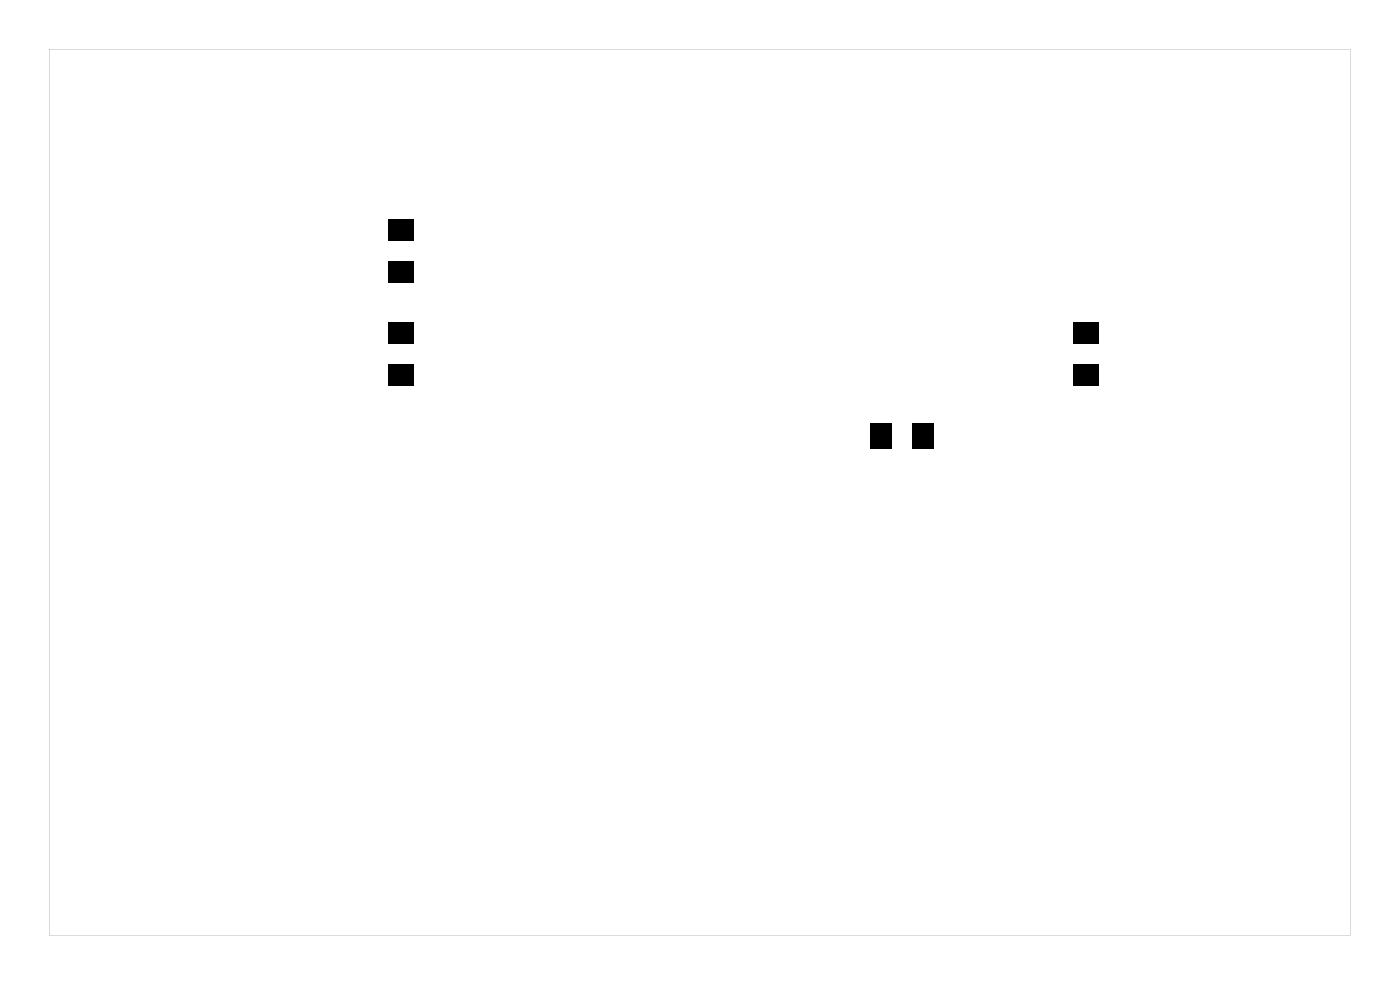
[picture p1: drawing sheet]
<svg xmlns="http://www.w3.org/2000/svg" width="104mm" height="73mm" viewBox="0 0 104 73" stroke-linecap="round" stroke-linejoin="round" font-family="sans-serif">
<g fill="#000">
<path d="M28.7 16.3h1.9v1.6h-1.9zM28.7 23.9h1.9v1.6h-1.9zM28.7 27h1.9v1.6h-1.9zM28.7 19.4h1.9v1.6h-1.9zM64.4 31.4h1.6v1.9h-1.6zM67.5 31.4h1.6v1.9h-1.6zM79.5 27h1.9v1.6h-1.9zM79.5 23.9h1.9v1.6h-1.9z"/>
<path d="M3.6 3.6h96.4v65.7h-96.4zM3.6 3.6v65.7h96.4v-65.7z"/>
</g>
</svg>
